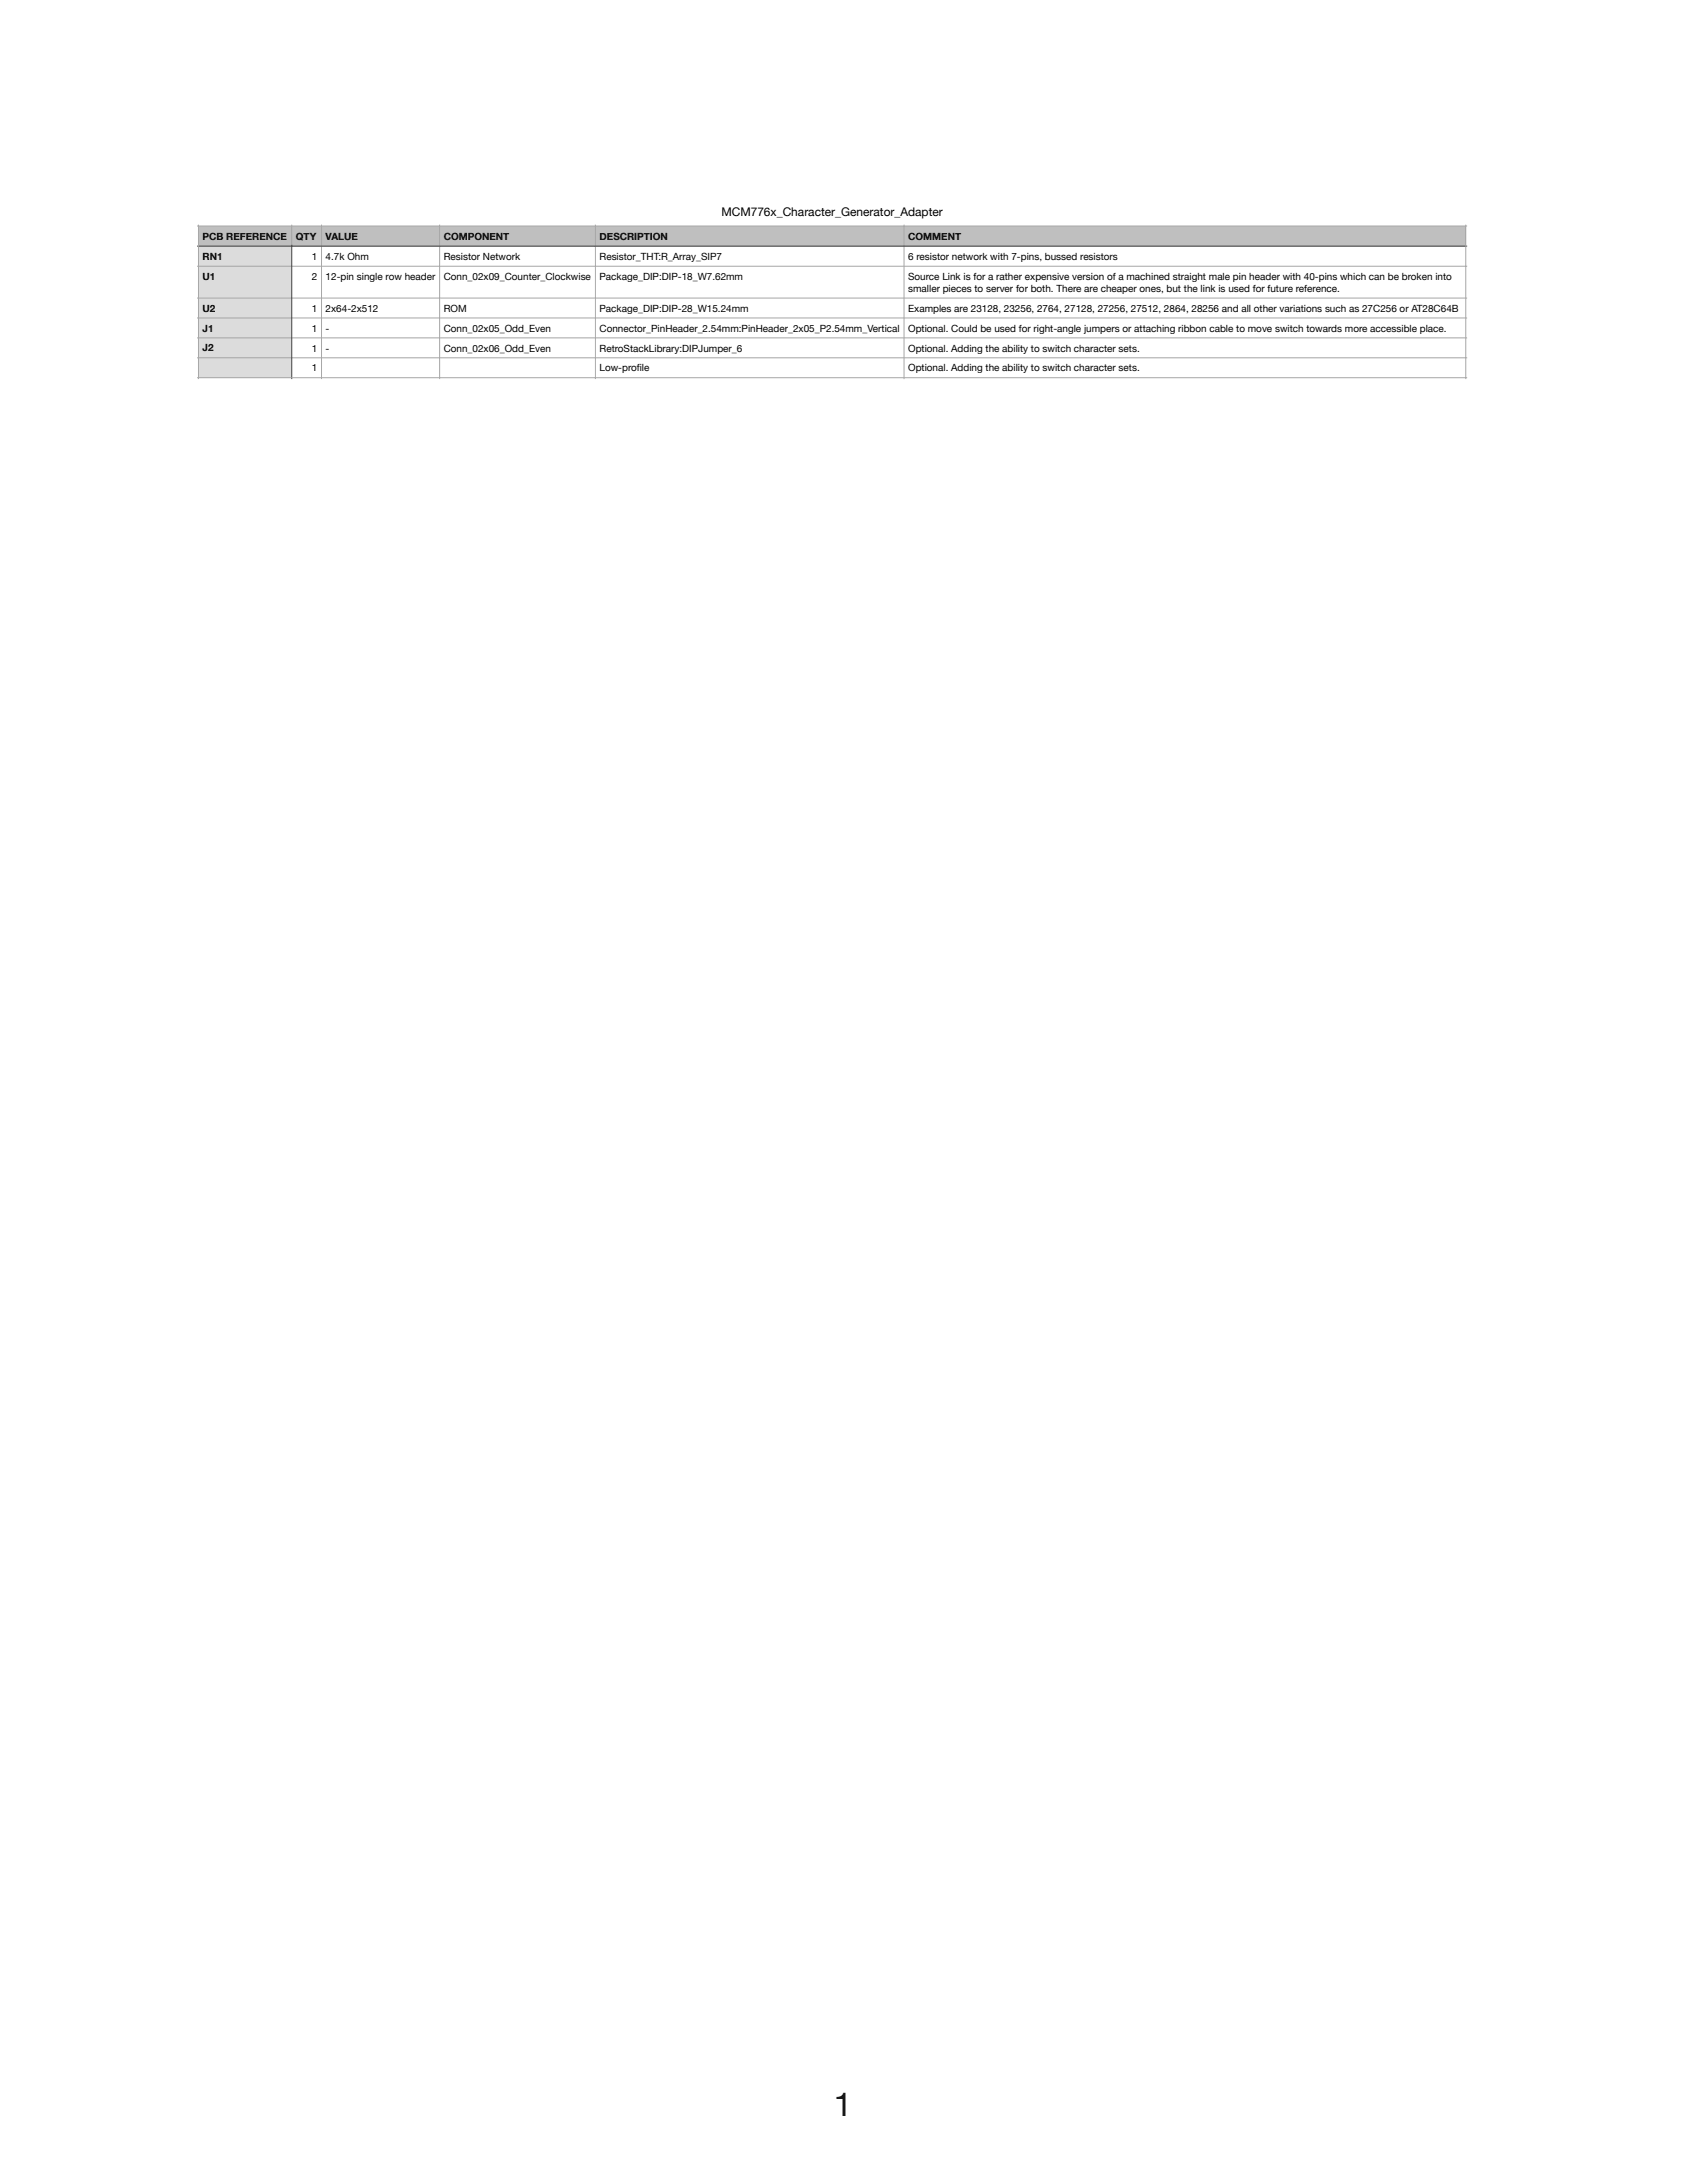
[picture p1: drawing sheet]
<svg xmlns="http://www.w3.org/2000/svg" width="216mm" height="279mm" viewBox="0 0 216 279" stroke-linecap="round" stroke-linejoin="round" font-family="sans-serif">
<defs><g id="words">
<text font-size="4.2" x="106.7" y="270.8">1</text>
<text font-size="1.5" x="92.3" y="27.7">MCM776x_Character_Generator_Adapter</text>
<g font-size="1.3">
<text x="25.9" y="30.7">PCB REFERENCE</text>
<text x="25.9" y="33.3">RN1</text>
<text x="25.9" y="35.8">U1</text>
<text x="37.9" y="30.7">QTY</text>
<text x="39.9" y="33.3">1</text>
<text x="39.9" y="35.8">2</text>
<text x="41.7" y="30.7">VALUE</text>
<text x="41.7" y="33.3">4.7k Ohm</text>
<text x="41.7" y="35.8">12-pin single row header</text>
<text x="56.8" y="30.7">COMPONENT</text>
<text x="56.8" y="33.3">Resistor Network</text>
<text x="56.8" y="35.8">Conn_02x09_Counter_Clockwise</text>
<text x="76.7" y="30.7">DESCRIPTION</text>
<text x="76.7" y="33.3">Resistor_THT:R_Array_SIP7</text>
<text x="76.7" y="35.8">Package_DIP:DIP-18_W7.62mm</text>
<text x="116.2" y="30.7">COMMENT</text>
<text x="116.2" y="33.3">6 resistor network with 7-pins, bussed resistors</text>
<text x="116.2" y="35.8">Source Link is for a rather expensive version of a machined straight male pin header with 40-pins which can be broken into</text>
<text x="25.9" y="39.9">U2</text>
<text x="39.9" y="39.9">1</text>
<text x="41.7" y="39.9">2x64-2x512</text>
<text x="56.8" y="39.9">ROM</text>
<text x="76.7" y="39.9">Package_DIP:DIP-28_W15.24mm</text>
<text x="116.2" y="37.3">smaller pieces to server for both. There are cheaper ones, but the link is used for future reference.</text>
<text x="116.2" y="39.9">Examples are 23128, 23256, 2764, 27128, 27256, 27512, 2864, 28256 and all other variations such as 27C256 or AT28C64B</text>
<text x="25.9" y="42.4">J1</text>
<text x="25.9" y="45">J2</text>
<text x="39.9" y="42.4">1</text>
<text x="39.9" y="45">1</text>
<text x="39.9" y="47.5">1</text>
<text x="41.7" y="42.4">-</text>
<text x="41.7" y="45">-</text>
<text x="56.8" y="42.4">Conn_02x05_Odd_Even</text>
<text x="56.8" y="45">Conn_02x06_Odd_Even</text>
<text x="76.7" y="42.4">Connector_PinHeader_2.54mm:PinHeader_2x05_P2.54mm_Vertical</text>
<text x="76.7" y="45">RetroStackLibrary:DIPJumper_6</text>
<text x="76.7" y="47.5">Low-profi le</text>
<text x="116.2" y="42.4">Optional. Could be used for right-angle jumpers or attaching ribbon cable to move switch towards more accessible place.</text>
<text x="116.2" y="45">Optional. Adding the ability to switch character sets.</text>
<text x="116.2" y="47.5">Optional. Adding the ability to switch character sets.</text>
</g>
</g></defs>
<g fill="#bec0bf">
<path d="M25.4 28.9h11.9v2.6h-11.9z"/>
<path d="M37.3 28.9h3.8v2.6h-3.8z"/>
<path d="M41.1 28.9h15.2v2.6h-15.2z"/>
<path d="M56.3 28.9h19.9v2.6h-19.9z"/>
<path d="M76.2 28.9h39.5v2.6h-39.5z"/>
<path d="M115.7 28.9h71.9v2.6h-71.9z"/>
</g>
<g fill="#dcdcdc">
<path d="M25.4 31.5h11.9v2.6h-11.9z"/>
<path d="M25.4 34.1h11.9v4h-11.9z"/>
<path d="M25.4 38.1h11.9v2.6h-11.9z"/>
<path d="M25.4 40.7h11.9v2.5h-11.9z"/>
<path d="M25.4 43.2h11.9v2.6h-11.9z"/>
<path d="M25.4 45.8h11.9v2.5h-11.9z"/>
</g>
<g fill="none" stroke="#a6a6a6" stroke-width=".13">
<path d="M25.2 34.1h162.6M25.2 38.1h162.6M25.2 28.9h162.6M25.4 28.8v19.7M37.3 28.8v2.5M41.1 28.8v19.7M56.3 28.8v19.7M76.2 28.8v19.7M115.7 28.8v19.7M187.6 28.8v19.7M25.2 40.7h162.6M25.2 43.2h162.6"/>
<path d="M25.2 45.8h162.6M25.2 48.3h162.6"/>
</g>
<path d="M25.2 31.5h162.6M37.3 31.3v17.2" fill="none" stroke="#404040" stroke-width=".13"/>
<use href="#words"/>
</svg>
